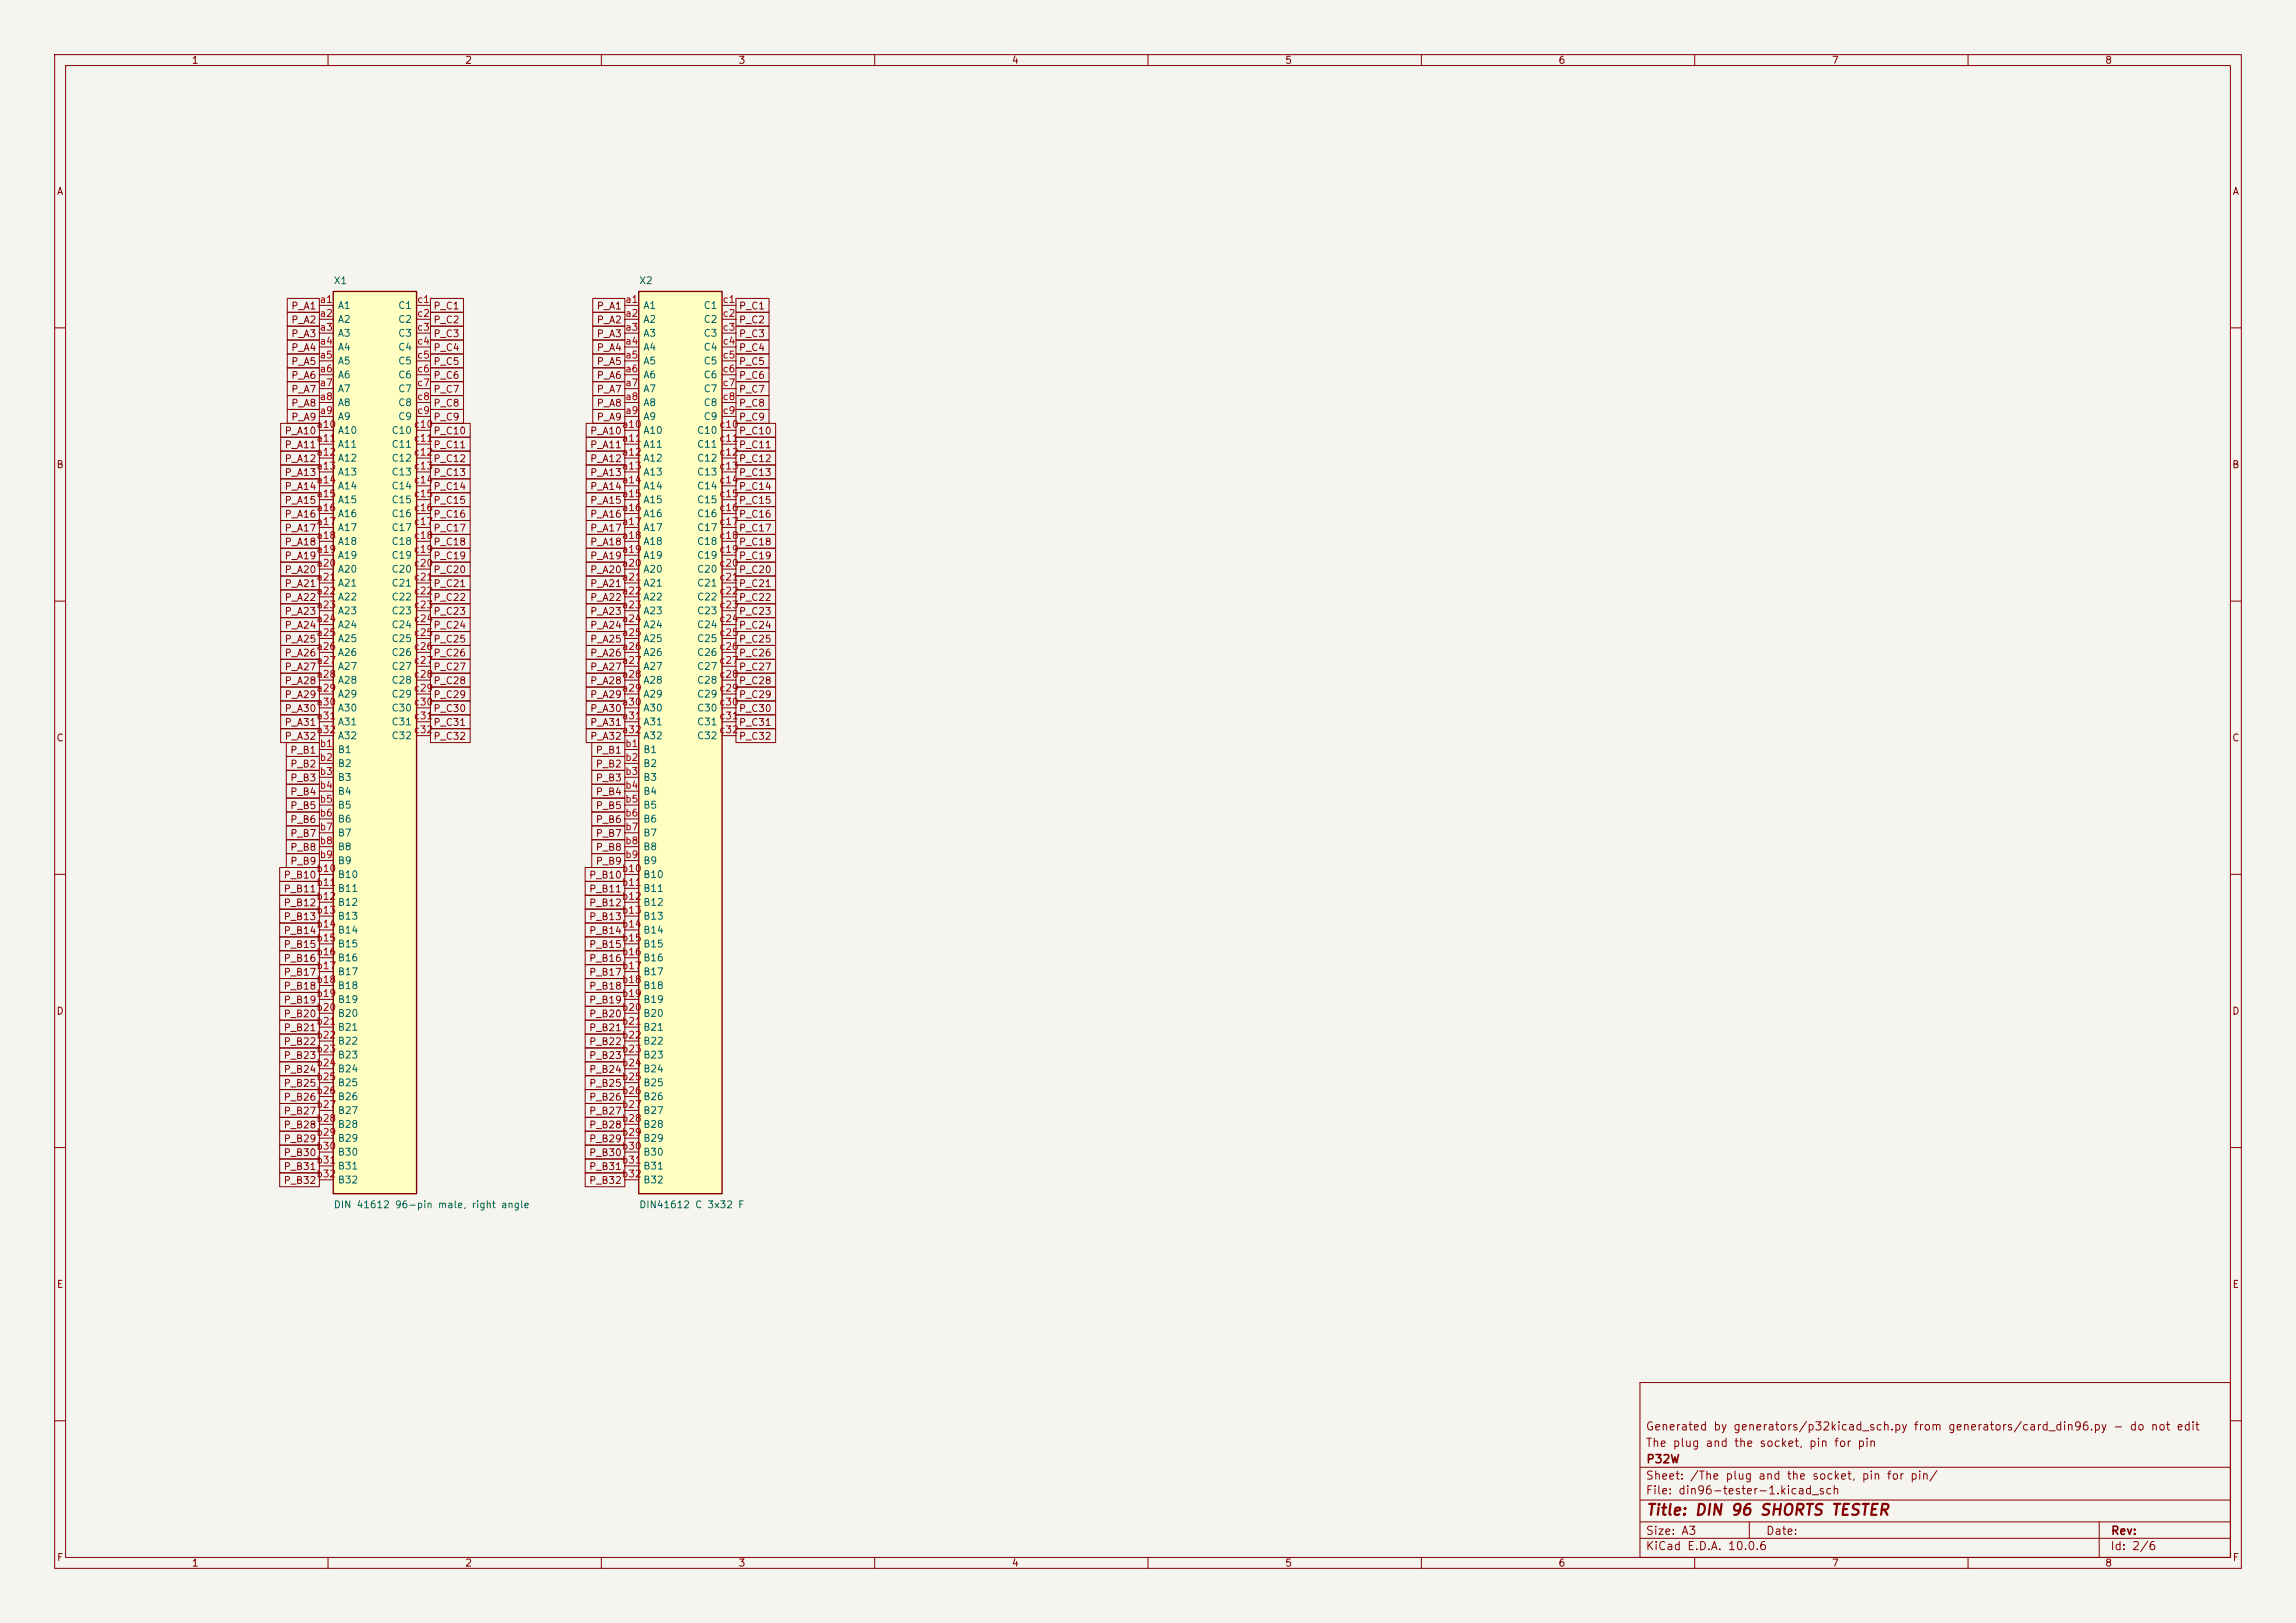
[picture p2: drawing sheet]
<svg xmlns="http://www.w3.org/2000/svg" width="420mm" height="297mm" viewBox="0 0 420 297" stroke-linecap="round" stroke-linejoin="round" font-family="sans-serif">
<defs><g id="words">
<text font-size="2" fill="#840000" x="301" y="277.8">Title: DIN 96 SHORTS TESTER</text>
<g font-size="1.5" fill="#840000">
<text x="300.9" y="262.1">Generated by generators/p32kicad_sch.py from generators/card_din96.py - do not edit</text>
<text x="300.9" y="265.1">The plug and the socket, pin for pin</text>
<text x="301" y="268.1">P32W</text>
<text x="300.9" y="273.8">File: din96-tester-1.kicad_sch</text>
<text x="300.9" y="271.1">Sheet: /The plug and the socket, pin for pin/</text>
<text x="300.9" y="281.2">Size: A3</text>
<text x="322.9" y="281.2">Date:</text>
<text x="386" y="281.2">Rev:</text>
<text x="300.9" y="284">KiCad E.D.A. 10.0.6</text>
<text x="385.9" y="284">Id: 2/6</text>
</g>
<g font-size="1.3" fill="#840000">
<text x="35" y="12">1</text>
<text x="85" y="12">2</text>
<text x="135" y="12">3</text>
<text x="185" y="12">4</text>
<text x="235" y="12">5</text>
<text x="285" y="12">6</text>
<text x="335" y="12">7</text>
<text x="385" y="12">8</text>
<text x="10.3" y="36">A</text>
<text x="408.3" y="36">A</text>
<text x="53.2" y="56.9">P_A1</text>
<text x="53.2" y="59.5">P_A2</text>
<text x="79.2" y="56.9">P_C1</text>
<text x="79.2" y="59.5">P_C2</text>
<text x="109.1" y="56.9">P_A1</text>
<text x="109.1" y="59.5">P_A2</text>
<text x="135.1" y="56.9">P_C1</text>
<text x="135.1" y="59.5">P_C2</text>
<text x="53.2" y="62">P_A3</text>
<text x="53.2" y="64.6">P_A4</text>
<text x="79.2" y="62">P_C3</text>
<text x="79.2" y="64.6">P_C4</text>
<text x="109.1" y="64.6">P_A4</text>
<text x="109.1" y="62">P_A3</text>
<text x="135.1" y="62">P_C3</text>
<text x="135.1" y="64.6">P_C4</text>
<text x="53.2" y="69.6">P_A6</text>
<text x="53.2" y="67.1">P_A5</text>
<text x="79.2" y="67.1">P_C5</text>
<text x="79.2" y="69.6">P_C6</text>
<text x="109.1" y="67.1">P_A5</text>
<text x="109.1" y="69.6">P_A6</text>
<text x="135.1" y="67.1">P_C5</text>
<text x="135.1" y="69.6">P_C6</text>
<text x="53.2" y="74.7">P_A8</text>
<text x="53.2" y="77.3">P_A9</text>
<text x="53.2" y="72.2">P_A7</text>
<text x="79.2" y="72.2">P_C7</text>
<text x="79.2" y="74.7">P_C8</text>
<text x="79.2" y="77.3">P_C9</text>
<text x="109.1" y="72.2">P_A7</text>
<text x="109.1" y="74.7">P_A8</text>
<text x="109.1" y="77.3">P_A9</text>
<text x="135.1" y="72.2">P_C7</text>
<text x="135.1" y="74.7">P_C8</text>
<text x="135.1" y="77.3">P_C9</text>
<text x="52" y="79.8">P_A10</text>
<text x="52" y="82.3">P_A11</text>
<text x="79.2" y="79.8">P_C10</text>
<text x="79.2" y="82.3">P_C11</text>
<text x="107.9" y="79.8">P_A10</text>
<text x="107.9" y="82.3">P_A11</text>
<text x="135.1" y="79.8">P_C10</text>
<text x="135.1" y="82.3">P_C11</text>
<text x="10.2" y="86">B</text>
<text x="52" y="84.9">P_A12</text>
<text x="52" y="87.4">P_A13</text>
<text x="52" y="90">P_A14</text>
<text x="79.2" y="87.4">P_C13</text>
<text x="79.2" y="90">P_C14</text>
<text x="79.2" y="84.9">P_C12</text>
<text x="107.9" y="87.4">P_A13</text>
<text x="107.9" y="90">P_A14</text>
<text x="107.9" y="84.9">P_A12</text>
<text x="135.1" y="84.9">P_C12</text>
<text x="135.1" y="87.4">P_C13</text>
<text x="135.1" y="90">P_C14</text>
<text x="408.2" y="86">B</text>
<text x="52" y="92.5">P_A15</text>
<text x="52" y="95">P_A16</text>
<text x="79.2" y="92.5">P_C15</text>
<text x="79.2" y="95">P_C16</text>
<text x="107.9" y="95">P_A16</text>
<text x="107.9" y="92.5">P_A15</text>
<text x="135.1" y="92.5">P_C15</text>
<text x="135.1" y="95">P_C16</text>
<text x="52" y="97.6">P_A17</text>
<text x="52" y="100.1">P_A18</text>
<text x="79.2" y="97.6">P_C17</text>
<text x="79.2" y="100.1">P_C18</text>
<text x="107.9" y="97.6">P_A17</text>
<text x="107.9" y="100.1">P_A18</text>
<text x="135.1" y="97.6">P_C17</text>
<text x="135.1" y="100.1">P_C18</text>
<text x="52" y="102.7">P_A19</text>
<text x="52" y="105.2">P_A20</text>
<text x="52" y="107.7">P_A21</text>
<text x="79.2" y="102.7">P_C19</text>
<text x="79.2" y="105.2">P_C20</text>
<text x="79.2" y="107.7">P_C21</text>
<text x="107.9" y="102.7">P_A19</text>
<text x="107.9" y="105.2">P_A20</text>
<text x="107.9" y="107.7">P_A21</text>
<text x="135.1" y="102.7">P_C19</text>
<text x="135.1" y="105.2">P_C20</text>
<text x="135.1" y="107.7">P_C21</text>
<text x="52" y="110.3">P_A22</text>
<text x="52" y="112.8">P_A23</text>
<text x="79.2" y="110.3">P_C22</text>
<text x="79.2" y="112.8">P_C23</text>
<text x="107.9" y="110.3">P_A22</text>
<text x="107.9" y="112.8">P_A23</text>
<text x="135.1" y="110.3">P_C22</text>
<text x="135.1" y="112.8">P_C23</text>
<text x="52" y="115.4">P_A24</text>
<text x="52" y="117.9">P_A25</text>
<text x="79.2" y="115.4">P_C24</text>
<text x="79.2" y="117.9">P_C25</text>
<text x="107.9" y="115.4">P_A24</text>
<text x="107.9" y="117.9">P_A25</text>
<text x="135.1" y="115.4">P_C24</text>
<text x="135.1" y="117.9">P_C25</text>
<text x="52" y="120.4">P_A26</text>
<text x="52" y="123">P_A27</text>
<text x="52" y="125.5">P_A28</text>
<text x="79.2" y="120.4">P_C26</text>
<text x="79.2" y="123">P_C27</text>
<text x="79.2" y="125.5">P_C28</text>
<text x="107.9" y="120.4">P_A26</text>
<text x="107.9" y="123">P_A27</text>
<text x="107.9" y="125.5">P_A28</text>
<text x="135.1" y="120.4">P_C26</text>
<text x="135.1" y="123">P_C27</text>
<text x="135.1" y="125.5">P_C28</text>
<text x="52" y="128.1">P_A29</text>
<text x="52" y="130.6">P_A30</text>
<text x="79.2" y="128.1">P_C29</text>
<text x="79.2" y="130.6">P_C30</text>
<text x="107.9" y="128.1">P_A29</text>
<text x="107.9" y="130.6">P_A30</text>
<text x="135.1" y="128.1">P_C29</text>
<text x="135.1" y="130.6">P_C30</text>
<text x="10.2" y="136">C</text>
<text x="52" y="133.1">P_A31</text>
<text x="52" y="135.7">P_A32</text>
<text x="79.2" y="133.1">P_C31</text>
<text x="79.2" y="135.7">P_C32</text>
<text x="107.9" y="133.1">P_A31</text>
<text x="107.9" y="135.7">P_A32</text>
<text x="135.1" y="135.7">P_C32</text>
<text x="135.1" y="133.1">P_C31</text>
<text x="408.2" y="136">C</text>
<text x="53" y="138.2">P_B1</text>
<text x="53" y="140.8">P_B2</text>
<text x="53" y="143.3">P_B3</text>
<text x="108.9" y="138.2">P_B1</text>
<text x="108.9" y="140.8">P_B2</text>
<text x="108.9" y="143.3">P_B3</text>
<text x="53" y="145.8">P_B4</text>
<text x="53" y="148.4">P_B5</text>
<text x="108.9" y="145.8">P_B4</text>
<text x="108.9" y="148.4">P_B5</text>
<text x="53" y="150.9">P_B6</text>
<text x="53" y="153.5">P_B7</text>
<text x="53" y="156">P_B8</text>
<text x="108.9" y="150.9">P_B6</text>
<text x="108.9" y="153.5">P_B7</text>
<text x="108.9" y="156">P_B8</text>
<text x="51.8" y="161.1">P_B10</text>
<text x="53" y="158.5">P_B9</text>
<text x="107.7" y="161.1">P_B10</text>
<text x="108.9" y="158.5">P_B9</text>
<text x="51.8" y="163.6">P_B11</text>
<text x="51.8" y="166.2">P_B12</text>
<text x="107.7" y="163.6">P_B11</text>
<text x="107.7" y="166.2">P_B12</text>
<text x="51.8" y="168.7">P_B13</text>
<text x="51.8" y="171.2">P_B14</text>
<text x="51.8" y="173.8">P_B15</text>
<text x="107.7" y="168.7">P_B13</text>
<text x="107.7" y="171.2">P_B14</text>
<text x="107.7" y="173.8">P_B15</text>
<text x="51.8" y="176.3">P_B16</text>
<text x="51.8" y="178.9">P_B17</text>
<text x="107.7" y="176.3">P_B16</text>
<text x="107.7" y="178.9">P_B17</text>
<text x="10.2" y="186">D</text>
<text x="51.8" y="181.4">P_B18</text>
<text x="51.8" y="183.9">P_B19</text>
<text x="107.7" y="181.4">P_B18</text>
<text x="107.7" y="183.9">P_B19</text>
<text x="408.2" y="186">D</text>
<text x="51.8" y="191.6">P_B22</text>
<text x="51.8" y="186.5">P_B20</text>
<text x="51.8" y="189">P_B21</text>
<text x="107.7" y="186.5">P_B20</text>
<text x="107.7" y="189">P_B21</text>
<text x="107.7" y="191.6">P_B22</text>
<text x="51.8" y="196.6">P_B24</text>
<text x="51.8" y="194.1">P_B23</text>
<text x="107.7" y="194.1">P_B23</text>
<text x="107.7" y="196.6">P_B24</text>
<text x="51.8" y="199.2">P_B25</text>
<text x="51.8" y="201.7">P_B26</text>
<text x="107.7" y="199.2">P_B25</text>
<text x="107.7" y="201.7">P_B26</text>
<text x="51.8" y="204.3">P_B27</text>
<text x="51.8" y="206.8">P_B28</text>
<text x="51.8" y="209.3">P_B29</text>
<text x="107.7" y="204.3">P_B27</text>
<text x="107.7" y="206.8">P_B28</text>
<text x="107.7" y="209.3">P_B29</text>
<text x="51.8" y="211.9">P_B30</text>
<text x="51.8" y="214.4">P_B31</text>
<text x="107.7" y="211.9">P_B30</text>
<text x="107.7" y="214.4">P_B31</text>
<text x="51.8" y="217">P_B32</text>
<text x="107.7" y="217">P_B32</text>
<text x="10.3" y="236">E</text>
<text x="408.3" y="236">E</text>
<text x="10.3" y="286">F</text>
<text x="35" y="287">1</text>
<text x="85" y="287">2</text>
<text x="135" y="287">3</text>
<text x="185" y="287">4</text>
<text x="235" y="287">5</text>
<text x="285" y="287">6</text>
<text x="335" y="287">7</text>
<text x="385" y="287">8</text>
<text x="408.3" y="286">F</text>
</g>
<g font-size="1.3" fill="#006464">
<text x="60.9" y="52.3">X1</text>
<text x="116.8" y="52.3">X2</text>
<text x="61.7" y="56.8">A1</text>
<text x="61.7" y="59.4">A2</text>
<text x="72.7" y="56.8">C1</text>
<text x="72.7" y="59.4">C2</text>
<text x="117.6" y="56.8">A1</text>
<text x="117.6" y="59.4">A2</text>
<text x="128.6" y="56.8">C1</text>
<text x="128.6" y="59.4">C2</text>
<text x="61.7" y="61.9">A3</text>
<text x="61.7" y="64.5">A4</text>
<text x="72.7" y="61.9">C3</text>
<text x="72.7" y="64.5">C4</text>
<text x="117.6" y="61.9">A3</text>
<text x="117.6" y="64.5">A4</text>
<text x="128.6" y="61.9">C3</text>
<text x="128.6" y="64.5">C4</text>
<text x="61.7" y="67">A5</text>
<text x="61.7" y="69.5">A6</text>
<text x="72.7" y="67">C5</text>
<text x="72.7" y="69.5">C6</text>
<text x="117.6" y="67">A5</text>
<text x="117.6" y="69.5">A6</text>
<text x="128.6" y="67">C5</text>
<text x="128.6" y="69.5">C6</text>
<text x="61.7" y="72.1">A7</text>
<text x="61.7" y="74.6">A8</text>
<text x="61.7" y="77.2">A9</text>
<text x="72.7" y="72.1">C7</text>
<text x="72.7" y="74.6">C8</text>
<text x="72.7" y="77.2">C9</text>
<text x="117.6" y="72.1">A7</text>
<text x="117.6" y="74.6">A8</text>
<text x="117.6" y="77.2">A9</text>
<text x="128.6" y="72.1">C7</text>
<text x="128.6" y="74.6">C8</text>
<text x="128.6" y="77.2">C9</text>
<text x="61.7" y="79.7">A10</text>
<text x="61.7" y="82.2">A11</text>
<text x="71.5" y="79.7">C10</text>
<text x="71.5" y="82.2">C11</text>
<text x="117.6" y="79.7">A10</text>
<text x="117.6" y="82.2">A11</text>
<text x="127.4" y="79.7">C10</text>
<text x="127.4" y="82.2">C11</text>
<text x="61.7" y="84.8">A12</text>
<text x="61.7" y="87.3">A13</text>
<text x="61.7" y="89.9">A14</text>
<text x="71.5" y="84.8">C12</text>
<text x="71.5" y="87.3">C13</text>
<text x="71.5" y="89.9">C14</text>
<text x="117.6" y="84.8">A12</text>
<text x="117.6" y="87.3">A13</text>
<text x="117.6" y="89.9">A14</text>
<text x="127.4" y="84.8">C12</text>
<text x="127.4" y="87.3">C13</text>
<text x="127.4" y="89.9">C14</text>
<text x="61.7" y="92.4">A15</text>
<text x="61.7" y="94.9">A16</text>
<text x="71.5" y="92.4">C15</text>
<text x="71.5" y="94.9">C16</text>
<text x="117.6" y="92.4">A15</text>
<text x="117.6" y="94.9">A16</text>
<text x="127.4" y="92.4">C15</text>
<text x="127.4" y="94.9">C16</text>
<text x="61.7" y="97.5">A17</text>
<text x="61.7" y="100">A18</text>
<text x="71.5" y="97.5">C17</text>
<text x="71.5" y="100">C18</text>
<text x="117.6" y="97.5">A17</text>
<text x="117.6" y="100">A18</text>
<text x="127.4" y="97.5">C17</text>
<text x="127.4" y="100">C18</text>
<text x="61.7" y="102.6">A19</text>
<text x="61.7" y="105.1">A20</text>
<text x="61.7" y="107.6">A21</text>
<text x="71.5" y="102.6">C19</text>
<text x="71.5" y="105.1">C20</text>
<text x="71.5" y="107.6">C21</text>
<text x="117.6" y="102.6">A19</text>
<text x="117.6" y="105.1">A20</text>
<text x="117.6" y="107.6">A21</text>
<text x="127.4" y="102.6">C19</text>
<text x="127.4" y="105.1">C20</text>
<text x="127.4" y="107.6">C21</text>
<text x="61.7" y="110.2">A22</text>
<text x="61.7" y="112.7">A23</text>
<text x="71.5" y="110.2">C22</text>
<text x="71.5" y="112.7">C23</text>
<text x="117.6" y="110.2">A22</text>
<text x="117.6" y="112.7">A23</text>
<text x="127.4" y="110.2">C22</text>
<text x="127.4" y="112.7">C23</text>
<text x="61.7" y="115.3">A24</text>
<text x="61.7" y="117.8">A25</text>
<text x="71.5" y="115.3">C24</text>
<text x="71.5" y="117.8">C25</text>
<text x="117.6" y="115.3">A24</text>
<text x="117.6" y="117.8">A25</text>
<text x="127.4" y="115.3">C24</text>
<text x="127.4" y="117.8">C25</text>
<text x="61.7" y="120.3">A26</text>
<text x="61.7" y="122.9">A27</text>
<text x="61.7" y="125.4">A28</text>
<text x="71.5" y="120.3">C26</text>
<text x="71.5" y="122.9">C27</text>
<text x="71.5" y="125.4">C28</text>
<text x="117.6" y="120.3">A26</text>
<text x="117.6" y="122.9">A27</text>
<text x="117.6" y="125.4">A28</text>
<text x="127.4" y="120.3">C26</text>
<text x="127.4" y="122.9">C27</text>
<text x="127.4" y="125.4">C28</text>
<text x="61.7" y="128">A29</text>
<text x="61.7" y="130.5">A30</text>
<text x="71.5" y="128">C29</text>
<text x="71.5" y="130.5">C30</text>
<text x="117.6" y="128">A29</text>
<text x="117.6" y="130.5">A30</text>
<text x="127.4" y="128">C29</text>
<text x="127.4" y="130.5">C30</text>
<text x="61.7" y="133">A31</text>
<text x="61.7" y="135.6">A32</text>
<text x="71.5" y="133">C31</text>
<text x="71.5" y="135.6">C32</text>
<text x="117.6" y="133">A31</text>
<text x="117.6" y="135.6">A32</text>
<text x="127.4" y="133">C31</text>
<text x="127.4" y="135.6">C32</text>
<text x="61.7" y="138.1">B1</text>
<text x="61.7" y="140.7">B2</text>
<text x="61.7" y="143.2">B3</text>
<text x="117.6" y="138.1">B1</text>
<text x="117.6" y="140.7">B2</text>
<text x="117.6" y="143.2">B3</text>
<text x="61.7" y="145.7">B4</text>
<text x="61.7" y="148.3">B5</text>
<text x="117.6" y="145.7">B4</text>
<text x="117.6" y="148.3">B5</text>
<text x="61.7" y="150.8">B6</text>
<text x="61.7" y="153.4">B7</text>
<text x="61.7" y="155.9">B8</text>
<text x="117.6" y="150.8">B6</text>
<text x="117.6" y="153.4">B7</text>
<text x="117.6" y="155.9">B8</text>
<text x="61.7" y="158.4">B9</text>
<text x="61.7" y="161">B10</text>
<text x="117.6" y="158.4">B9</text>
<text x="117.6" y="161">B10</text>
<text x="61.7" y="163.5">B11</text>
<text x="61.7" y="166.1">B12</text>
<text x="117.6" y="163.5">B11</text>
<text x="117.6" y="166.1">B12</text>
<text x="61.7" y="168.6">B13</text>
<text x="61.7" y="171.1">B14</text>
<text x="61.7" y="173.7">B15</text>
<text x="117.6" y="168.6">B13</text>
<text x="117.6" y="171.1">B14</text>
<text x="117.6" y="173.7">B15</text>
<text x="61.7" y="176.2">B16</text>
<text x="61.7" y="178.8">B17</text>
<text x="117.6" y="176.2">B16</text>
<text x="117.6" y="178.8">B17</text>
<text x="61.7" y="181.3">B18</text>
<text x="61.7" y="183.8">B19</text>
<text x="117.6" y="181.3">B18</text>
<text x="117.6" y="183.8">B19</text>
<text x="61.7" y="186.4">B20</text>
<text x="61.7" y="188.9">B21</text>
<text x="61.7" y="191.5">B22</text>
<text x="117.6" y="186.4">B20</text>
<text x="117.6" y="188.9">B21</text>
<text x="117.6" y="191.5">B22</text>
<text x="61.7" y="194">B23</text>
<text x="61.7" y="196.5">B24</text>
<text x="117.6" y="194">B23</text>
<text x="117.6" y="196.5">B24</text>
<text x="61.7" y="199.1">B25</text>
<text x="61.7" y="201.6">B26</text>
<text x="117.6" y="199.1">B25</text>
<text x="117.6" y="201.6">B26</text>
<text x="61.7" y="204.2">B27</text>
<text x="61.7" y="206.7">B28</text>
<text x="61.7" y="209.2">B29</text>
<text x="117.6" y="204.2">B27</text>
<text x="117.6" y="206.7">B28</text>
<text x="117.6" y="209.2">B29</text>
<text x="61.7" y="211.8">B30</text>
<text x="61.7" y="214.3">B31</text>
<text x="117.6" y="211.8">B30</text>
<text x="117.6" y="214.3">B31</text>
<text x="60.9" y="221.4">DIN 41612 96-pin male, right angle</text>
<text x="61.7" y="216.9">B32</text>
<text x="116.8" y="221.4">DIN41612 C 3x32 F</text>
<text x="117.6" y="216.9">B32</text>
</g>
<g font-size="1.3" fill="#a90000">
<text x="58.4" y="55.7">a1</text>
<text x="58.4" y="58.3">a2</text>
<text x="76.2" y="55.7">c1</text>
<text x="76.2" y="58.3">c2</text>
<text x="114.3" y="55.7">a1</text>
<text x="114.3" y="58.3">a2</text>
<text x="132.1" y="55.7">c1</text>
<text x="132.1" y="58.3">c2</text>
<text x="58.4" y="60.8">a3</text>
<text x="58.4" y="63.4">a4</text>
<text x="58.4" y="65.9">a5</text>
<text x="76.2" y="60.8">c3</text>
<text x="76.2" y="63.4">c4</text>
<text x="76.2" y="65.9">c5</text>
<text x="114.3" y="60.8">a3</text>
<text x="114.3" y="63.4">a4</text>
<text x="114.3" y="65.9">a5</text>
<text x="132.1" y="60.8">c3</text>
<text x="132.1" y="63.4">c4</text>
<text x="132.1" y="65.9">c5</text>
<text x="58.4" y="68.4">a6</text>
<text x="58.4" y="71">a7</text>
<text x="76.2" y="68.4">c6</text>
<text x="76.2" y="71">c7</text>
<text x="114.3" y="68.4">a6</text>
<text x="114.3" y="71">a7</text>
<text x="132.1" y="68.4">c6</text>
<text x="132.1" y="71">c7</text>
<text x="58.4" y="73.5">a8</text>
<text x="58.4" y="76.1">a9</text>
<text x="76.2" y="73.5">c8</text>
<text x="76.2" y="76.1">c9</text>
<text x="114.3" y="73.5">a8</text>
<text x="114.3" y="76.1">a9</text>
<text x="132.1" y="73.5">c8</text>
<text x="132.1" y="76.1">c9</text>
<text x="57.8" y="78.6">a10</text>
<text x="57.8" y="81.1">a11</text>
<text x="57.8" y="83.7">a12</text>
<text x="75.6" y="78.6">c10</text>
<text x="75.6" y="81.1">c11</text>
<text x="75.6" y="83.7">c12</text>
<text x="113.7" y="78.6">a10</text>
<text x="113.7" y="81.1">a11</text>
<text x="113.7" y="83.7">a12</text>
<text x="131.5" y="78.6">c10</text>
<text x="131.5" y="81.1">c11</text>
<text x="131.5" y="83.7">c12</text>
<text x="57.8" y="86.2">a13</text>
<text x="57.8" y="88.8">a14</text>
<text x="75.6" y="86.2">c13</text>
<text x="75.6" y="88.8">c14</text>
<text x="113.7" y="86.2">a13</text>
<text x="113.7" y="88.8">a14</text>
<text x="131.5" y="86.2">c13</text>
<text x="131.5" y="88.8">c14</text>
<text x="57.8" y="91.3">a15</text>
<text x="57.8" y="93.8">a16</text>
<text x="75.6" y="91.3">c15</text>
<text x="75.6" y="93.8">c16</text>
<text x="113.7" y="91.3">a15</text>
<text x="113.7" y="93.8">a16</text>
<text x="131.5" y="91.3">c15</text>
<text x="131.5" y="93.8">c16</text>
<text x="57.8" y="96.4">a17</text>
<text x="57.8" y="98.9">a18</text>
<text x="57.8" y="101.5">a19</text>
<text x="75.6" y="96.4">c17</text>
<text x="75.6" y="98.9">c18</text>
<text x="75.6" y="101.5">c19</text>
<text x="113.7" y="96.4">a17</text>
<text x="113.7" y="98.9">a18</text>
<text x="113.7" y="101.5">a19</text>
<text x="131.5" y="96.4">c17</text>
<text x="131.5" y="98.9">c18</text>
<text x="131.5" y="101.5">c19</text>
<text x="57.8" y="104">a20</text>
<text x="57.8" y="106.5">a21</text>
<text x="75.6" y="104">c20</text>
<text x="75.6" y="106.5">c21</text>
<text x="113.7" y="104">a20</text>
<text x="113.7" y="106.5">a21</text>
<text x="131.5" y="104">c20</text>
<text x="131.5" y="106.5">c21</text>
<text x="57.8" y="109.1">a22</text>
<text x="57.8" y="111.6">a23</text>
<text x="75.6" y="109.1">c22</text>
<text x="75.6" y="111.6">c23</text>
<text x="113.7" y="109.1">a22</text>
<text x="113.7" y="111.6">a23</text>
<text x="131.5" y="109.1">c22</text>
<text x="131.5" y="111.6">c23</text>
<text x="57.8" y="114.2">a24</text>
<text x="57.8" y="116.7">a25</text>
<text x="57.8" y="119.2">a26</text>
<text x="75.6" y="114.2">c24</text>
<text x="75.6" y="116.7">c25</text>
<text x="75.6" y="119.2">c26</text>
<text x="113.7" y="114.2">a24</text>
<text x="113.7" y="116.7">a25</text>
<text x="113.7" y="119.2">a26</text>
<text x="131.5" y="114.2">c24</text>
<text x="131.5" y="116.7">c25</text>
<text x="131.5" y="119.2">c26</text>
<text x="57.8" y="121.8">a27</text>
<text x="57.8" y="124.3">a28</text>
<text x="75.6" y="121.8">c27</text>
<text x="75.6" y="124.3">c28</text>
<text x="113.7" y="121.8">a27</text>
<text x="113.7" y="124.3">a28</text>
<text x="131.5" y="121.8">c27</text>
<text x="131.5" y="124.3">c28</text>
<text x="57.8" y="126.9">a29</text>
<text x="57.8" y="129.4">a30</text>
<text x="57.8" y="131.9">a31</text>
<text x="75.6" y="126.9">c29</text>
<text x="75.6" y="129.4">c30</text>
<text x="75.6" y="131.9">c31</text>
<text x="113.7" y="126.9">a29</text>
<text x="113.7" y="129.4">a30</text>
<text x="113.7" y="131.9">a31</text>
<text x="131.5" y="126.9">c29</text>
<text x="131.5" y="129.4">c30</text>
<text x="131.5" y="131.9">c31</text>
<text x="57.8" y="134.5">a32</text>
<text x="58.4" y="137">b1</text>
<text x="75.6" y="134.5">c32</text>
<text x="113.7" y="134.5">a32</text>
<text x="114.3" y="137">b1</text>
<text x="131.5" y="134.5">c32</text>
<text x="58.4" y="139.6">b2</text>
<text x="58.4" y="142.1">b3</text>
<text x="114.3" y="139.6">b2</text>
<text x="114.3" y="142.1">b3</text>
<text x="58.4" y="144.6">b4</text>
<text x="58.4" y="147.2">b5</text>
<text x="58.4" y="149.7">b6</text>
<text x="114.3" y="144.6">b4</text>
<text x="114.3" y="147.2">b5</text>
<text x="114.3" y="149.7">b6</text>
<text x="58.4" y="152.3">b7</text>
<text x="58.4" y="154.8">b8</text>
<text x="114.3" y="152.3">b7</text>
<text x="114.3" y="154.8">b8</text>
<text x="57.8" y="159.9">b10</text>
<text x="58.4" y="157.3">b9</text>
<text x="113.7" y="159.9">b10</text>
<text x="114.3" y="157.3">b9</text>
<text x="57.8" y="162.4">b11</text>
<text x="57.8" y="165">b12</text>
<text x="57.8" y="167.5">b13</text>
<text x="113.7" y="162.4">b11</text>
<text x="113.7" y="165">b12</text>
<text x="113.7" y="167.5">b13</text>
<text x="57.8" y="170">b14</text>
<text x="57.8" y="172.6">b15</text>
<text x="113.7" y="170">b14</text>
<text x="113.7" y="172.6">b15</text>
<text x="57.8" y="175.1">b16</text>
<text x="57.8" y="177.7">b17</text>
<text x="113.7" y="175.1">b16</text>
<text x="113.7" y="177.7">b17</text>
<text x="57.8" y="180.2">b18</text>
<text x="57.8" y="182.7">b19</text>
<text x="57.8" y="185.3">b20</text>
<text x="113.7" y="180.2">b18</text>
<text x="113.7" y="182.7">b19</text>
<text x="113.7" y="185.3">b20</text>
<text x="57.8" y="187.8">b21</text>
<text x="57.8" y="190.4">b22</text>
<text x="113.7" y="187.8">b21</text>
<text x="113.7" y="190.4">b22</text>
<text x="57.8" y="192.9">b23</text>
<text x="57.8" y="195.4">b24</text>
<text x="57.8" y="198">b25</text>
<text x="113.7" y="192.9">b23</text>
<text x="113.7" y="195.4">b24</text>
<text x="113.7" y="198">b25</text>
<text x="57.8" y="200.5">b26</text>
<text x="57.8" y="203.1">b27</text>
<text x="113.7" y="200.5">b26</text>
<text x="113.7" y="203.1">b27</text>
<text x="57.8" y="205.6">b28</text>
<text x="57.8" y="208.1">b29</text>
<text x="113.7" y="205.6">b28</text>
<text x="113.7" y="208.1">b29</text>
<text x="57.8" y="210.7">b30</text>
<text x="57.8" y="213.2">b31</text>
<text x="57.8" y="215.8">b32</text>
<text x="113.7" y="210.7">b30</text>
<text x="113.7" y="213.2">b31</text>
<text x="113.7" y="215.8">b32</text>
</g>
</g></defs>
<path d="M0 0h420v297h-420z" fill="#f5f4ef" stroke="#f5f4ef" stroke-width=".18"/>
<g fill="none" stroke="#840000" stroke-width=".18">
<path d="M10 10h400v277h-400zM12 12h396v273h-396zM60 10v2M110 10v2M160 10v2M210 10v2M260 10v2M310 10v2M360 10v2M10 60h2M408 60h2M10 110h2"/>
<path d="M408 110h2M10 160h2M408 160h2M10 210h2M408 210h2M300 253h108v32h-108zM10 260h2M300 278.5h108M300 274.5h108M300 268.5h108M320 278.5v3M384 278.5v6.5"/>
<path d="M408 260h2M60 285v2M110 285v2M160 285v2M210 285v2M260 285v2M300 281.5h108M310 285v2M360 285v2"/>
</g>
<path d="M61 53.3h15.2v165.1h-15.2z" fill="#ffffc2"/>
<path d="M61 53.3h15.2v165.1h-15.2z" fill="none" stroke="#840000" stroke-width=".25"/>
<g fill="none" stroke="#840000" stroke-width=".18">
<path d="M58.4 55.9h2.6M58.4 58.4h2.6M76.2 55.9h2.5M76.2 58.4h2.5M58.4 61h2.6M58.4 63.5h2.6M58.4 66h2.6M58.4 68.6h2.6M58.4 71.1h2.6M58.4 73.7h2.6M58.4 76.2h2.6M58.4 78.7h2.6"/>
<path d="M76.2 61h2.5M76.2 63.5h2.5M76.2 66h2.5M76.2 68.6h2.5M76.2 71.1h2.5M76.2 73.7h2.5M76.2 76.2h2.5M76.2 78.7h2.5M58.4 81.3h2.6M58.4 83.8h2.6M58.4 86.4h2.6M58.4 88.9h2.6"/>
<path d="M58.4 91.4h2.6M58.4 94h2.6M58.4 96.5h2.6M58.4 99.1h2.6M76.2 81.3h2.5M76.2 83.8h2.5M76.2 86.4h2.5M76.2 88.9h2.5M76.2 91.4h2.5M76.2 94h2.5M76.2 96.5h2.5M76.2 99.1h2.5"/>
<path d="M58.4 101.6h2.6M58.4 104.1h2.6M58.4 106.7h2.6M58.4 109.2h2.6M58.4 111.8h2.6M58.4 114.3h2.6M58.4 116.8h2.6M58.4 119.4h2.6M76.2 101.6h2.5M76.2 104.1h2.5M76.2 106.7h2.5M76.2 109.2h2.5"/>
<path d="M76.2 111.8h2.5M76.2 114.3h2.5M76.2 116.8h2.5M76.2 119.4h2.5M58.4 121.9h2.6M58.4 124.5h2.6M58.4 127h2.6M58.4 129.5h2.6M58.4 132.1h2.6M58.4 134.6h2.6M58.4 137.2h2.6M58.4 139.7h2.6"/>
<path d="M76.2 121.9h2.5M76.2 124.5h2.5M76.2 127h2.5M76.2 129.5h2.5M76.2 132.1h2.5M76.2 134.6h2.5M58.4 142.2h2.6M58.4 144.8h2.6M58.4 147.3h2.6M58.4 149.9h2.6M58.4 152.4h2.6M58.4 154.9h2.6"/>
<path d="M58.4 157.5h2.6M58.4 160h2.6M58.4 162.6h2.6M58.4 165.1h2.6M58.4 167.6h2.6M58.4 170.2h2.6M58.4 172.7h2.6M58.4 175.3h2.6M58.4 177.8h2.6M58.4 180.3h2.6M58.4 182.9h2.6M58.4 185.4h2.6"/>
<path d="M58.4 188h2.6M58.4 190.5h2.6M58.4 193h2.6M58.4 195.6h2.6M58.4 198.1h2.6M58.4 200.7h2.6M58.4 203.2h2.6M58.4 205.7h2.6M58.4 208.3h2.6M58.4 210.8h2.6M58.4 213.4h2.6M58.4 215.9h2.6"/>
</g>
<path d="M116.8 53.3h15.3v165.1h-15.3z" fill="#ffffc2"/>
<path d="M116.8 53.3h15.3v165.1h-15.3z" fill="none" stroke="#840000" stroke-width=".25"/>
<g fill="none" stroke="#840000" stroke-width=".18">
<path d="M52.6 54.6h5.8v2.6h-5.8zM52.6 57.1h5.8v2.6h-5.8zM52.6 59.7h5.8v2.5h-5.8zM78.7 54.6h6.1v2.6h-6.1zM78.7 57.1h6.1v2.6h-6.1zM78.7 59.7h6.1v2.5h-6.1zM108.4 54.6h5.9v2.6h-5.9zM108.4 57.1h5.9v2.6h-5.9zM108.4 59.7h5.9v2.5h-5.9zM114.3 55.9h2.5M114.3 58.4h2.5M132.1 55.9h2.5"/>
<path d="M132.1 58.4h2.5M134.6 54.6h6.1v2.6h-6.1zM134.6 57.1h6.1v2.6h-6.1zM134.6 59.7h6.1v2.5h-6.1zM51.3 77.5h7.1v2.5h-7.1zM52.6 72.4h5.8v2.5h-5.8zM52.6 74.9h5.8v2.6h-5.8zM52.6 62.2h5.8v2.6h-5.8zM52.6 69.8h5.8v2.6h-5.8zM52.6 67.3h5.8v2.6h-5.8zM52.6 64.8h5.8v2.5h-5.8zM78.7 62.2h6.1v2.6h-6.1z"/>
<path d="M78.7 64.8h6.1v2.5h-6.1zM78.7 67.3h6.1v2.6h-6.1zM78.7 69.8h6.1v2.6h-6.1zM78.7 72.4h6.1v2.5h-6.1zM78.7 74.9h6.1v2.6h-6.1zM78.7 77.5h7.3v2.5h-7.3zM107.2 77.5h7.1v2.5h-7.1zM108.4 62.2h5.9v2.6h-5.9zM108.4 64.8h5.9v2.5h-5.9zM108.4 67.3h5.9v2.6h-5.9zM108.4 69.8h5.9v2.6h-5.9zM108.4 72.4h5.9v2.5h-5.9z"/>
<path d="M108.4 74.9h5.9v2.6h-5.9zM114.3 61h2.5M114.3 63.5h2.5M114.3 66h2.5M114.3 68.6h2.5M114.3 71.1h2.5M114.3 73.7h2.5M114.3 76.2h2.5M114.3 78.7h2.5M132.1 61h2.5M132.1 63.5h2.5M132.1 66h2.5"/>
<path d="M132.1 68.6h2.5M132.1 71.1h2.5M132.1 73.7h2.5M132.1 76.2h2.5M132.1 78.7h2.5M134.6 62.2h6.1v2.6h-6.1zM134.6 64.8h6.1v2.5h-6.1zM134.6 67.3h6.1v2.6h-6.1zM134.6 69.8h6.1v2.6h-6.1zM134.6 72.4h6.1v2.5h-6.1zM134.6 74.9h6.1v2.6h-6.1zM134.6 77.5h7.3v2.5h-7.3z"/>
<path d="M51.3 80h7.1v2.6h-7.1zM51.3 82.5h7.1v2.6h-7.1zM51.3 85.1h7.1v2.5h-7.1zM51.3 87.6h7.1v2.6h-7.1zM51.3 90.2h7.1v2.5h-7.1zM51.3 92.7h7.1v2.6h-7.1zM51.3 95.2h7.1v2.6h-7.1zM51.3 97.8h7.1v2.5h-7.1zM78.7 85.1h7.3v2.5h-7.3zM78.7 87.6h7.3v2.6h-7.3zM78.7 90.2h7.3v2.5h-7.3zM78.7 92.7h7.3v2.6h-7.3z"/>
<path d="M78.7 95.2h7.3v2.6h-7.3zM78.7 97.8h7.3v2.5h-7.3zM78.7 80h7.3v2.6h-7.3zM78.7 82.5h7.3v2.6h-7.3zM107.2 92.7h7.1v2.6h-7.1zM107.2 95.2h7.1v2.6h-7.1zM107.2 97.8h7.1v2.5h-7.1zM107.2 85.1h7.1v2.5h-7.1zM107.2 87.6h7.1v2.6h-7.1zM107.2 90.2h7.1v2.5h-7.1zM107.2 80h7.1v2.6h-7.1zM107.2 82.5h7.1v2.6h-7.1z"/>
<path d="M114.3 81.3h2.5M114.3 83.8h2.5M114.3 86.4h2.5M114.3 88.9h2.5M114.3 91.4h2.5M114.3 94h2.5M114.3 96.5h2.5M114.3 99.1h2.5M132.1 81.3h2.5M132.1 83.8h2.5M132.1 86.4h2.5M132.1 88.9h2.5"/>
<path d="M132.1 91.4h2.5M132.1 94h2.5M132.1 96.5h2.5M132.1 99.1h2.5M134.6 80h7.3v2.6h-7.3zM134.6 82.5h7.3v2.6h-7.3zM134.6 85.1h7.3v2.5h-7.3zM134.6 87.6h7.3v2.6h-7.3zM134.6 90.2h7.3v2.5h-7.3zM134.6 92.7h7.3v2.6h-7.3zM134.6 95.2h7.3v2.6h-7.3zM134.6 97.8h7.3v2.5h-7.3z"/>
<path d="M51.3 100.3h7.1v2.6h-7.1zM51.3 102.9h7.1v2.5h-7.1zM51.3 105.4h7.1v2.6h-7.1zM51.3 107.9h7.1v2.6h-7.1zM51.3 110.5h7.1v2.5h-7.1zM51.3 113h7.1v2.6h-7.1zM51.3 115.6h7.1v2.5h-7.1zM51.3 118.1h7.1v2.6h-7.1zM78.7 100.3h7.3v2.6h-7.3zM78.7 102.9h7.3v2.5h-7.3zM78.7 105.4h7.3v2.6h-7.3zM78.7 107.9h7.3v2.6h-7.3z"/>
<path d="M78.7 110.5h7.3v2.5h-7.3zM78.7 113h7.3v2.6h-7.3zM78.7 115.6h7.3v2.5h-7.3zM78.7 118.1h7.3v2.6h-7.3zM107.2 100.3h7.1v2.6h-7.1zM107.2 102.9h7.1v2.5h-7.1zM107.2 105.4h7.1v2.6h-7.1zM107.2 107.9h7.1v2.6h-7.1zM107.2 110.5h7.1v2.5h-7.1zM107.2 113h7.1v2.6h-7.1zM107.2 115.6h7.1v2.5h-7.1zM107.2 118.1h7.1v2.6h-7.1z"/>
<path d="M114.3 101.6h2.5M114.3 104.1h2.5M114.3 106.7h2.5M114.3 109.2h2.5M114.3 111.8h2.5M114.3 114.3h2.5M114.3 116.8h2.5M114.3 119.4h2.5M132.1 101.6h2.5M132.1 104.1h2.5M132.1 106.7h2.5M132.1 109.2h2.5"/>
<path d="M132.1 111.8h2.5M132.1 114.3h2.5M132.1 116.8h2.5M132.1 119.4h2.5M134.6 100.3h7.3v2.6h-7.3zM134.6 102.9h7.3v2.5h-7.3zM134.6 105.4h7.3v2.6h-7.3zM134.6 107.9h7.3v2.6h-7.3zM134.6 110.5h7.3v2.5h-7.3zM134.6 113h7.3v2.6h-7.3zM134.6 115.6h7.3v2.5h-7.3zM134.6 118.1h7.3v2.6h-7.3z"/>
<path d="M51.3 120.6h7.1v2.6h-7.1zM51.3 123.2h7.1v2.5h-7.1zM51.3 125.7h7.1v2.6h-7.1zM51.3 128.3h7.1v2.5h-7.1zM51.3 130.8h7.1v2.6h-7.1zM51.3 133.3h7.1v2.6h-7.1zM52.4 135.9h6v2.5h-6zM52.4 138.4h6v2.6h-6zM78.7 120.6h7.3v2.6h-7.3zM78.7 123.2h7.3v2.5h-7.3zM78.7 125.7h7.3v2.6h-7.3zM78.7 128.3h7.3v2.5h-7.3z"/>
<path d="M78.7 130.8h7.3v2.6h-7.3zM78.7 133.3h7.3v2.6h-7.3zM107.2 120.6h7.1v2.6h-7.1zM107.2 123.2h7.1v2.5h-7.1zM107.2 125.7h7.1v2.6h-7.1zM107.2 128.3h7.1v2.5h-7.1zM107.2 130.8h7.1v2.6h-7.1zM107.2 133.3h7.1v2.6h-7.1zM108.2 135.9h6.1v2.5h-6.1zM108.2 138.4h6.1v2.6h-6.1zM114.3 121.9h2.5M114.3 124.5h2.5"/>
<path d="M114.3 127h2.5M114.3 129.5h2.5M114.3 132.1h2.5M114.3 134.6h2.5M114.3 137.2h2.5M114.3 139.7h2.5M132.1 121.9h2.5M132.1 124.5h2.5M132.1 127h2.5M132.1 129.5h2.5M132.1 132.1h2.5M132.1 134.6h2.5"/>
<path d="M134.6 133.3h7.3v2.6h-7.3zM134.6 120.6h7.3v2.6h-7.3zM134.6 123.2h7.3v2.5h-7.3zM134.6 125.7h7.3v2.6h-7.3zM134.6 128.3h7.3v2.5h-7.3zM134.6 130.8h7.3v2.6h-7.3zM51.2 158.7h7.2v2.6h-7.2zM52.4 141h6v2.5h-6zM52.4 143.5h6v2.6h-6zM52.4 146h6v2.6h-6zM52.4 148.6h6v2.5h-6zM52.4 151.1h6v2.6h-6z"/>
<path d="M52.4 153.7h6v2.5h-6zM52.4 156.2h6v2.6h-6zM107 158.7h7.3v2.6h-7.3zM108.2 141h6.1v2.5h-6.1zM108.2 143.5h6.1v2.6h-6.1zM108.2 146h6.1v2.6h-6.1zM108.2 148.6h6.1v2.5h-6.1zM108.2 151.1h6.1v2.6h-6.1zM108.2 153.7h6.1v2.5h-6.1zM108.2 156.2h6.1v2.6h-6.1zM114.3 142.2h2.5M114.3 144.8h2.5"/>
<path d="M114.3 147.3h2.5M114.3 149.9h2.5M114.3 152.4h2.5M114.3 154.9h2.5M114.3 157.5h2.5M51.2 161.3h7.2v2.5h-7.2zM51.2 163.8h7.2v2.6h-7.2zM51.2 166.4h7.2v2.5h-7.2zM51.2 168.9h7.2v2.6h-7.2zM51.2 171.4h7.2v2.6h-7.2zM51.2 174h7.2v2.5h-7.2zM51.2 176.5h7.2v2.6h-7.2z"/>
<path d="M51.2 179.1h7.2v2.5h-7.2zM107 161.3h7.3v2.5h-7.3zM107 163.8h7.3v2.6h-7.3zM107 166.4h7.3v2.5h-7.3zM107 168.9h7.3v2.6h-7.3zM107 171.4h7.3v2.6h-7.3zM107 174h7.3v2.5h-7.3zM107 176.5h7.3v2.6h-7.3zM107 179.1h7.3v2.5h-7.3zM114.3 160h2.5M114.3 162.6h2.5M114.3 165.1h2.5"/>
<path d="M114.3 167.6h2.5M114.3 170.2h2.5M114.3 172.7h2.5M114.3 175.3h2.5M114.3 177.8h2.5M51.2 189.2h7.2v2.6h-7.2zM51.2 181.6h7.2v2.6h-7.2zM51.2 184.1h7.2v2.6h-7.2zM51.2 186.7h7.2v2.5h-7.2zM51.2 194.3h7.2v2.6h-7.2zM51.2 196.8h7.2v2.6h-7.2zM51.2 199.4h7.2v2.5h-7.2z"/>
<path d="M51.2 191.8h7.2v2.5h-7.2zM107 181.6h7.3v2.6h-7.3zM107 184.1h7.3v2.6h-7.3zM107 186.7h7.3v2.5h-7.3zM107 189.2h7.3v2.6h-7.3zM107 191.8h7.3v2.5h-7.3zM107 194.3h7.3v2.6h-7.3zM107 196.8h7.3v2.6h-7.3zM107 199.4h7.3v2.5h-7.3zM114.3 180.3h2.5M114.3 182.9h2.5M114.3 185.4h2.5"/>
<path d="M114.3 188h2.5M114.3 190.5h2.5M114.3 193h2.5M114.3 195.6h2.5M114.3 198.1h2.5M51.2 201.9h7.2v2.6h-7.2zM51.2 204.5h7.2v2.5h-7.2zM51.2 207h7.2v2.6h-7.2zM51.2 209.5h7.2v2.6h-7.2zM51.2 212.1h7.2v2.5h-7.2zM51.2 214.6h7.2v2.6h-7.2zM107 214.6h7.3v2.6h-7.3z"/>
<path d="M107 201.9h7.3v2.6h-7.3zM107 204.5h7.3v2.5h-7.3zM107 207h7.3v2.6h-7.3zM107 209.5h7.3v2.6h-7.3zM107 212.1h7.3v2.5h-7.3zM114.3 200.7h2.5M114.3 203.2h2.5M114.3 205.7h2.5M114.3 208.3h2.5M114.3 210.8h2.5M114.3 213.4h2.5M114.3 215.9h2.5"/>
</g>
<use href="#words"/>
</svg>
